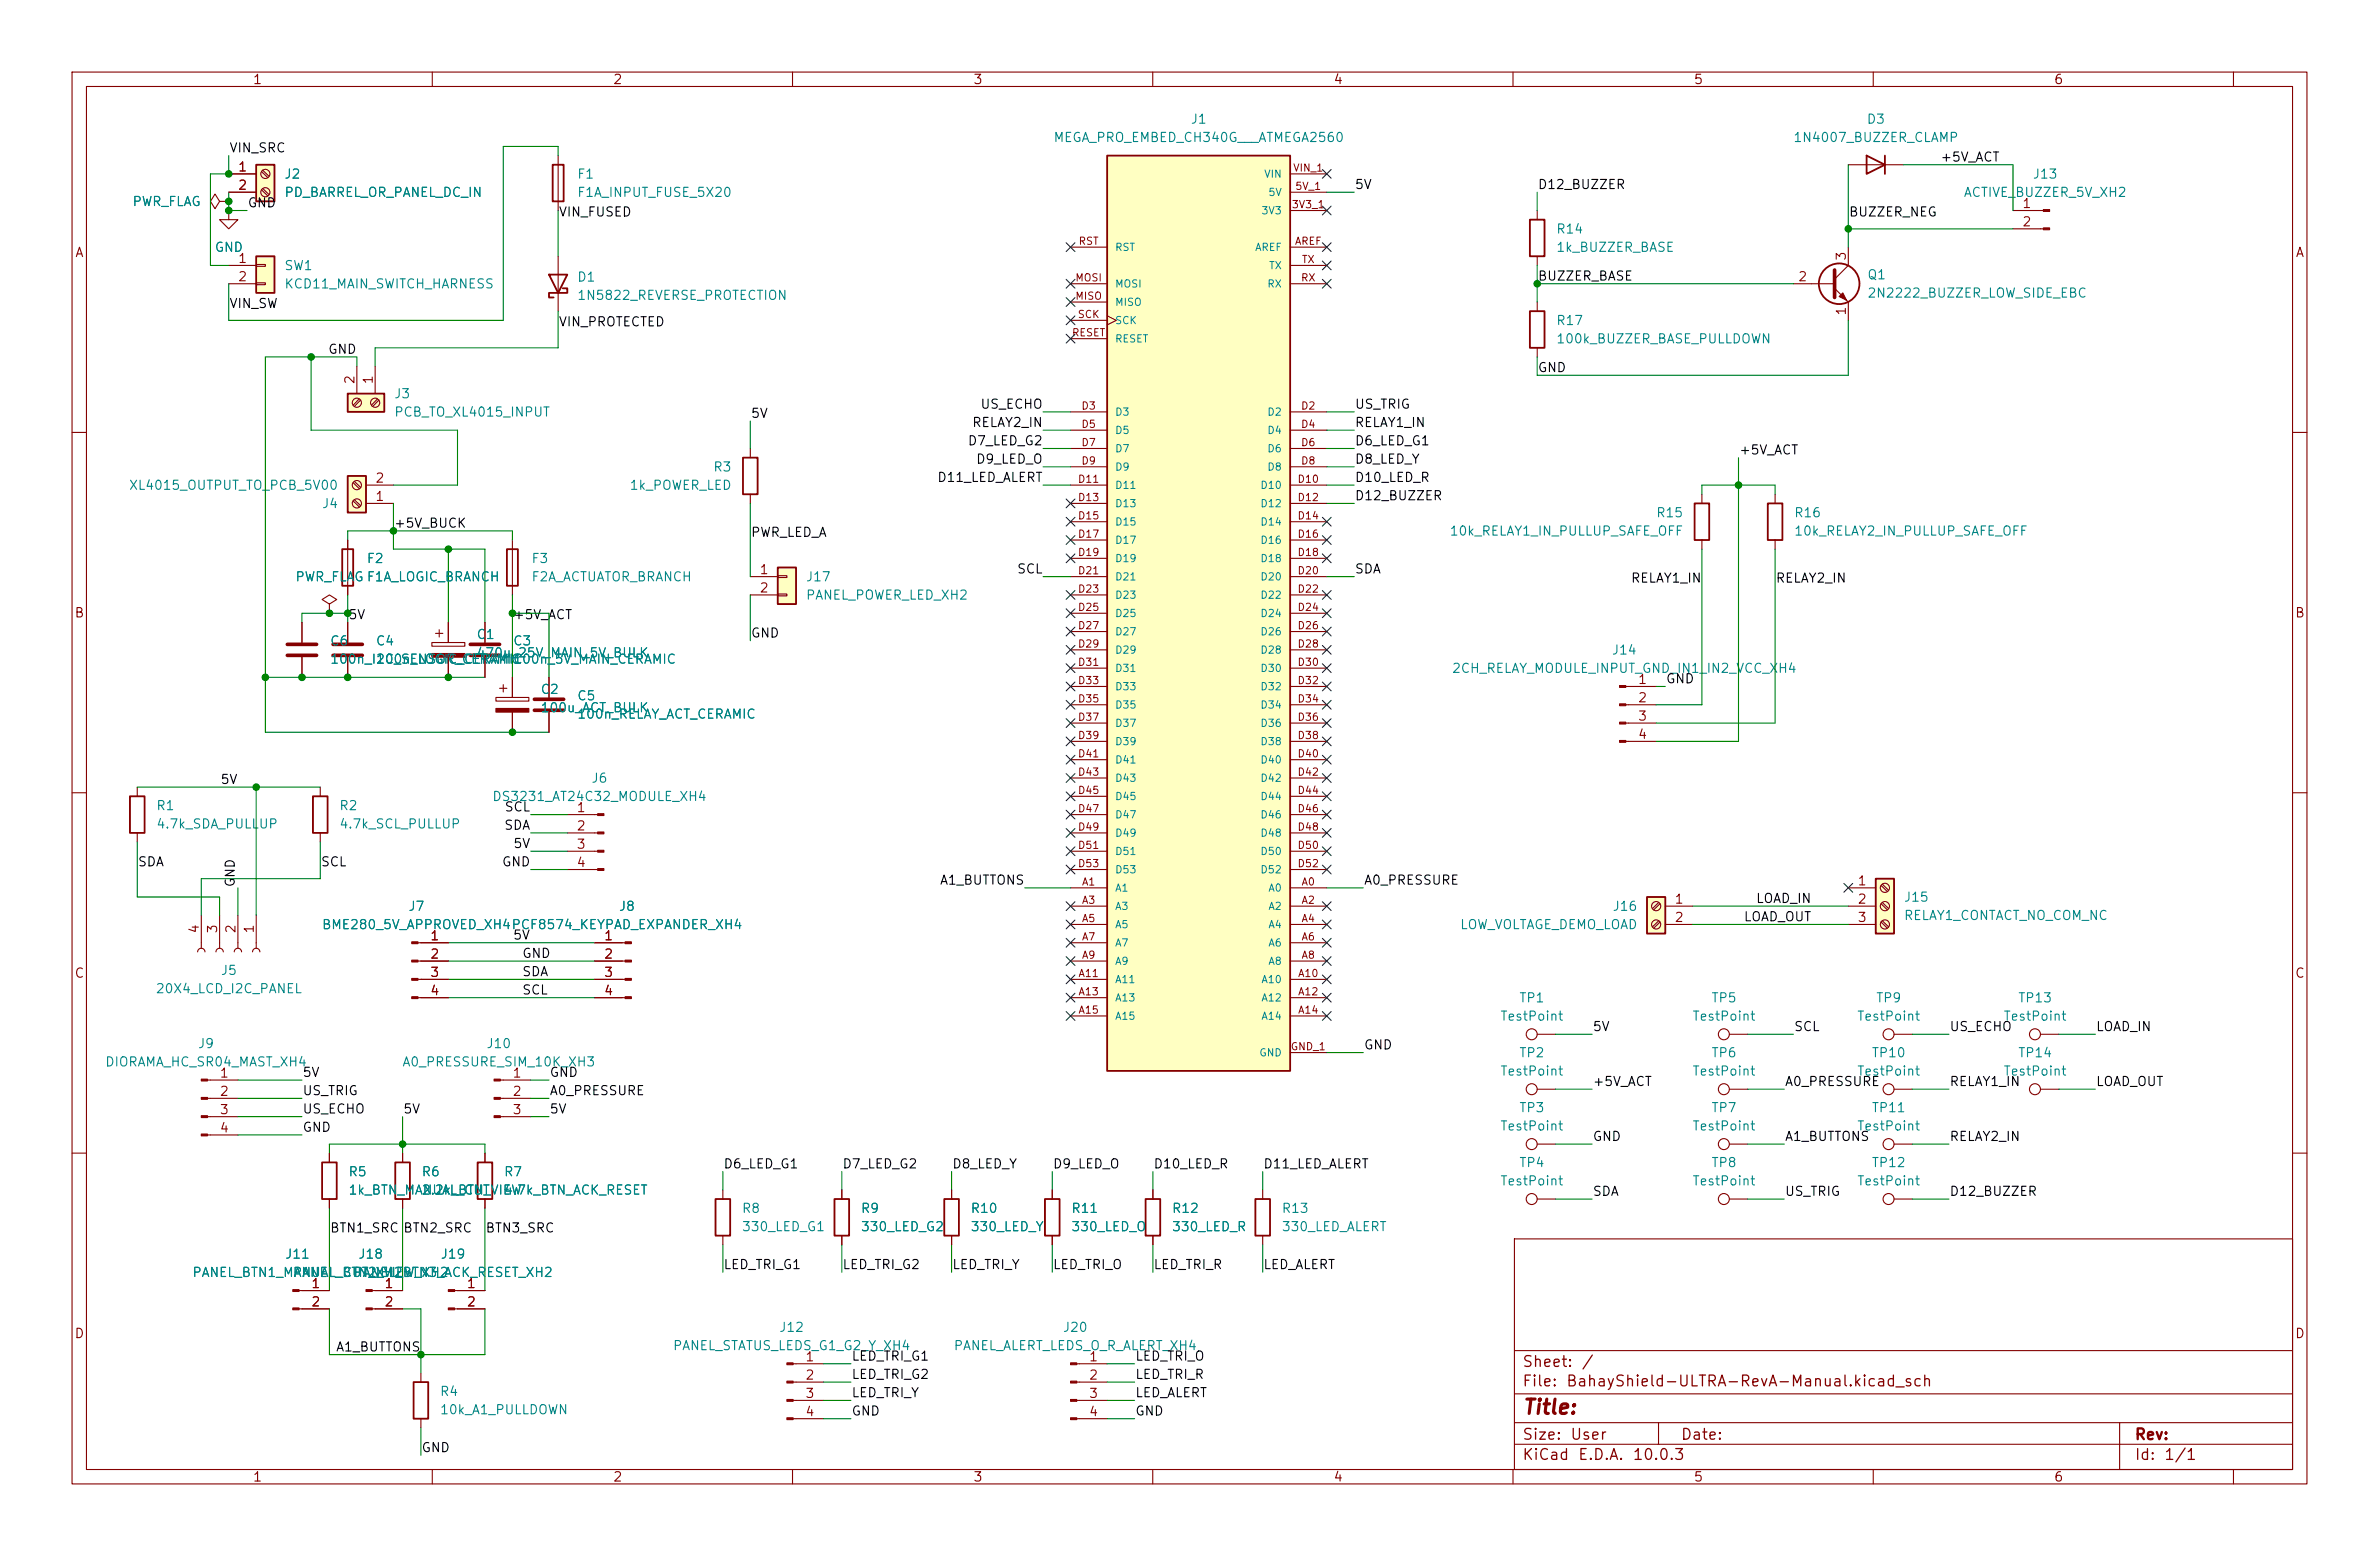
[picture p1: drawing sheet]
<svg xmlns="http://www.w3.org/2000/svg" width="330mm" height="216mm" viewBox="0 0 330 216" stroke-linecap="round" stroke-linejoin="round" font-family="sans-serif">
<defs><g id="words">
<text font-size="2" fill="#840000" x="211.2" y="196.7">Title:</text>
<g font-size="1.5" fill="#840000">
<text x="211.2" y="190">Sheet:</text>
<text x="219.4" y="190">/</text>
<text x="211.2" y="192.7">File:</text>
<text x="217.3" y="192.7">BahayShield-ULTRA-RevA-Manual.kicad_sch</text>
<text x="211.2" y="202.9">KiCad</text>
<text x="211.2" y="200.1">Size:</text>
<text x="217.9" y="200.1">User</text>
<text x="218.9" y="202.9">E.D.A.</text>
<text x="226.5" y="202.9">10.0.3</text>
<text x="233.2" y="200.1">Date:</text>
<text x="296.2" y="200.1">Rev:</text>
<text x="296.2" y="202.9">Id:</text>
<text x="300.3" y="202.9">1/1</text>
</g>
<g font-size="1.3" fill="#840000">
<text x="35" y="12">1</text>
<text x="85" y="12">2</text>
<text x="135" y="12">3</text>
<text x="185" y="12">4</text>
<text x="235" y="12">5</text>
<text x="285" y="12">6</text>
<text x="32.9" y="24.1">1</text>
<text x="32.9" y="26.6">2</text>
<text x="280.6" y="29.2">1</text>
<text x="10.3" y="36">A</text>
<text x="280.6" y="31.7">2</text>
<text x="318.5" y="36">A</text>
<text x="32.9" y="36.8">1</text>
<text x="32.9" y="39.3">2</text>
<text x="249.5" y="39.3">2</text>
<text x="256.5" y="36.3" transform="rotate(-90 256.5 36.3)">3</text>
<text x="256.5" y="43.9" transform="rotate(-90 256.5 43.9)">1</text>
<text x="49.5" y="53.4" transform="rotate(-90 49.5 53.4)">2</text>
<text x="52" y="53.4" transform="rotate(-90 52 53.4)">1</text>
<text x="52" y="69.8">1</text>
<text x="52" y="67.3">2</text>
<text x="105.3" y="80">1</text>
<text x="105.3" y="82.5">2</text>
<text x="10.3" y="86">B</text>
<text x="318.5" y="86">B</text>
<text x="227.3" y="95.2">1</text>
<text x="227.3" y="97.8">2</text>
<text x="227.3" y="100.3">3</text>
<text x="227.3" y="102.8">4</text>
<text x="79.9" y="113">1</text>
<text x="79.9" y="115.5">2</text>
<text x="79.9" y="118.1">3</text>
<text x="79.9" y="120.6">4</text>
<text x="232.3" y="125.7">1</text>
<text x="257.7" y="123.2">1</text>
<text x="257.7" y="125.7">2</text>
<text x="27.9" y="129.6" transform="rotate(-90 27.9 129.6)">4</text>
<text x="30.5" y="129.6" transform="rotate(-90 30.5 129.6)">3</text>
<text x="33" y="129.6" transform="rotate(-90 33 129.6)">2</text>
<text x="35.5" y="129.6" transform="rotate(-90 35.5 129.6)">1</text>
<text x="59.6" y="130.8">1</text>
<text x="83.7" y="130.8">1</text>
<text x="232.3" y="128.2">2</text>
<text x="257.7" y="128.2">3</text>
<text x="10.3" y="136">C</text>
<text x="59.6" y="133.3">2</text>
<text x="59.6" y="135.9">3</text>
<text x="83.7" y="133.3">2</text>
<text x="83.7" y="135.9">3</text>
<text x="318.5" y="136">C</text>
<text x="59.6" y="138.4">4</text>
<text x="83.7" y="138.4">4</text>
<text x="30.4" y="149.8">1</text>
<text x="71" y="149.8">1</text>
<text x="30.4" y="152.4">2</text>
<text x="30.4" y="154.9">3</text>
<text x="71" y="152.4">2</text>
<text x="71" y="154.9">3</text>
<text x="30.4" y="157.5">4</text>
<text x="43.1" y="179">1</text>
<text x="53.3" y="179">1</text>
<text x="64.7" y="179">1</text>
<text x="10.3" y="186">D</text>
<text x="43.1" y="181.6">2</text>
<text x="53.3" y="181.6">2</text>
<text x="64.7" y="181.6">2</text>
<text x="318.5" y="186">D</text>
<text x="111.7" y="189.2">1</text>
<text x="111.7" y="191.7">2</text>
<text x="151.1" y="189.2">1</text>
<text x="151.1" y="191.7">2</text>
<text x="111.7" y="194.3">3</text>
<text x="111.7" y="196.8">4</text>
<text x="151.1" y="194.3">3</text>
<text x="151.1" y="196.8">4</text>
<text x="35" y="205.9">1</text>
<text x="85" y="205.9">2</text>
<text x="135" y="205.9">3</text>
<text x="185" y="205.9">4</text>
<text x="235" y="205.9">5</text>
<text x="285" y="205.9">6</text>
</g>
<g font-size="1.3" fill="#008484">
<text x="165.2" y="17.5">J1</text>
<text x="259" y="17.5">D3</text>
<text x="146.1" y="20">MEGA_PRO_EMBED_CH340G___ATMEGA2560</text>
<text x="248.8" y="20">1N4007_BUZZER_CLAMP</text>
<text x="18.3" y="28.9">PWR_FLAG</text>
<text x="39.4" y="25.1">J2</text>
<text x="39.4" y="27.6">PD_BARREL_OR_PANEL_DC_IN</text>
<text x="80" y="25.1">F1</text>
<text x="80" y="27.6">F1A_INPUT_FUSE_5X20</text>
<text x="272.5" y="27.6">ACTIVE_BUZZER_5V_XH2</text>
<text x="282.1" y="25.1">J13</text>
<text x="29.7" y="35.3">GND</text>
<text x="215.9" y="32.7">R14</text>
<text x="215.9" y="35.3">1k_BUZZER_BASE</text>
<text x="39.4" y="40.3">KCD11_MAIN_SWITCH_HARNESS</text>
<text x="39.4" y="37.8">SW1</text>
<text x="80" y="39.4">D1</text>
<text x="80" y="41.9">1N5822_REVERSE_PROTECTION</text>
<text x="259.1" y="39.1">Q1</text>
<text x="259.1" y="41.6">2N2222_BUZZER_LOW_SIDE_EBC</text>
<text x="215.9" y="48">100k_BUZZER_BASE_PULLDOWN</text>
<text x="215.9" y="45.4">R17</text>
<text x="54.6" y="55.6">J3</text>
<text x="54.6" y="58.1">PCB_TO_XL4015_INPUT</text>
<text x="98.9" y="65.7">R3</text>
<text x="17.8" y="68.3">XL4015_OUTPUT_TO_PCB_5V00</text>
<text x="44.6" y="70.8">J4</text>
<text x="87.3" y="68.3">1k_POWER_LED</text>
<text x="201.1" y="74.6">10k_RELAY1_IN_PULLUP_SAFE_OFF</text>
<text x="229.8" y="72.1">R15</text>
<text x="248.9" y="72.1">R16</text>
<text x="248.9" y="74.6">10k_RELAY2_IN_PULLUP_SAFE_OFF</text>
<text x="40.9" y="81">PWR_FLAG F1A_LOGIC_BRANCH</text>
<text x="50.8" y="78.4">F2</text>
<text x="73.7" y="78.4">F3</text>
<text x="73.7" y="81">F2A_ACTUATOR_BRANCH</text>
<text x="111.8" y="83.5">PANEL_POWER_LED_XH2</text>
<text x="111.8" y="81">J17</text>
<text x="45.7" y="89.9">C6</text>
<text x="52.1" y="89.9">C4</text>
<text x="66" y="89">C1</text>
<text x="71.1" y="89.9">C3</text>
<text x="45.7" y="92.4">100n_I2C_SENSOR_CERAMIC</text>
<text x="52.1" y="92.4">100n_LOGIC_CERAMIC</text>
<text x="66" y="91.5">470u_25V_MAIN_5V_BULK</text>
<text x="71.1" y="92.4">100n_5V_MAIN_CERAMIC</text>
<text x="201.4" y="93.7">2CH_RELAY_MODULE_INPUT_GND_IN1_IN2_VCC_XH4</text>
<text x="223.6" y="91.1">J14</text>
<text x="74.9" y="96.6">C2</text>
<text x="74.9" y="99.1">100u_ACT_BULK</text>
<text x="80" y="97.5">C5</text>
<text x="80" y="100">100n_RELAY_ACT_CERAMIC</text>
<text x="21.6" y="112.7">R1</text>
<text x="47" y="112.7">R2</text>
<text x="68.2" y="111.5">DS3231_AT24C32_MODULE_XH4</text>
<text x="82" y="108.9">J6</text>
<text x="21.6" y="115.3">4.7k_SDA_PULLUP</text>
<text x="47" y="115.3">4.7k_SCL_PULLUP</text>
<text x="264.2" y="125.4">J15</text>
<text x="44.6" y="129.2">BME280_5V_APPROVED_XH4PCF8574_KEYPAD_EXPANDER_XH4</text>
<text x="56.6" y="126.7">J7</text>
<text x="85.8" y="126.7">J8</text>
<text x="202.6" y="129.2">LOW_VOLTAGE_DEMO_LOAD</text>
<text x="223.7" y="126.7">J16</text>
<text x="264.2" y="128">RELAY1_CONTACT_NO_COM_NC</text>
<text x="30.6" y="135.6">J5</text>
<text x="21.5" y="138.1">20X4_LCD_I2C_PANEL</text>
<text x="208.1" y="141.9">TestPoint</text>
<text x="210.8" y="139.4">TP1</text>
<text x="234.8" y="141.9">TestPoint</text>
<text x="237.4" y="139.4">TP5</text>
<text x="257.7" y="141.9">TestPoint</text>
<text x="260.3" y="139.4">TP9</text>
<text x="278" y="141.9">TestPoint</text>
<text x="280" y="139.4">TP13</text>
<text x="14.5" y="148.3">DIORAMA_HC_SR04_MAST_XH4</text>
<text x="27.4" y="145.8">J9</text>
<text x="55.7" y="148.3">A0_PRESSURE_SIM_10K_XH3</text>
<text x="67.4" y="145.8">J10</text>
<text x="208.1" y="149.6">TestPoint</text>
<text x="210.8" y="147">TP2</text>
<text x="234.8" y="149.6">TestPoint</text>
<text x="237.4" y="147">TP6</text>
<text x="257.7" y="149.6">TestPoint</text>
<text x="259.7" y="147">TP10</text>
<text x="278" y="149.6">TestPoint</text>
<text x="280" y="147">TP14</text>
<text x="210.8" y="154.6">TP3</text>
<text x="237.4" y="154.6">TP7</text>
<text x="259.7" y="154.6">TP11</text>
<text x="208.1" y="157.2">TestPoint</text>
<text x="234.8" y="157.2">TestPoint</text>
<text x="257.7" y="157.2">TestPoint</text>
<text x="48.3" y="163.5">R5</text>
<text x="48.3" y="166.1">1k_BTN_MANUAL_CUT</text>
<text x="58.4" y="163.5">R6</text>
<text x="58.4" y="166.1">2.2k_BTN_VIEW</text>
<text x="69.9" y="163.5">R7</text>
<text x="69.9" y="166.1">4.7k_BTN_ACK_RESET</text>
<text x="208.1" y="164.8">TestPoint</text>
<text x="210.8" y="162.3">TP4</text>
<text x="234.8" y="164.8">TestPoint</text>
<text x="237.4" y="162.3">TP8</text>
<text x="257.7" y="164.8">TestPoint</text>
<text x="259.7" y="162.3">TP12</text>
<text x="102.9" y="168.6">R8</text>
<text x="102.9" y="171.2">330_LED_G1</text>
<text x="119.4" y="168.6">R9</text>
<text x="119.4" y="171.2">330_LED_G2</text>
<text x="134.6" y="168.6">R10</text>
<text x="134.6" y="171.2">330_LED_Y</text>
<text x="148.6" y="171.2">330_LED_O</text>
<text x="148.6" y="168.6">R11</text>
<text x="162.6" y="168.6">R12</text>
<text x="162.6" y="171.2">330_LED_R</text>
<text x="177.8" y="171.2">330_LED_ALERT</text>
<text x="177.8" y="168.6">R13</text>
<text x="26.6" y="177.5">PANEL_BTN1_MANUAL_CUT_XH2</text>
<text x="39.5" y="175">J11</text>
<text x="40.5" y="177.5">PANEL_BTN2_VIEW_XH2</text>
<text x="48.9" y="177.5">PANEL_BTN3_ACK_RESET_XH2</text>
<text x="49.6" y="175">J18</text>
<text x="61.1" y="175">J19</text>
<text x="108.1" y="185.1">J12</text>
<text x="147.4" y="185.1">J20</text>
<text x="93.3" y="187.7">PANEL_STATUS_LEDS_G1_G2_Y_XH4</text>
<text x="132.3" y="187.7">PANEL_ALERT_LEDS_O_R_ALERT_XH4</text>
<text x="61" y="194">R4</text>
<text x="61" y="196.6">10k_A1_PULLDOWN</text>
</g>
<g font-size="1.3">
<text x="31.7" y="21.5">VIN_SRC</text>
<text x="269.2" y="22.7">+5V_ACT</text>
<text x="34.3" y="29.1">GND</text>
<text x="188" y="26.5">5V</text>
<text x="213.4" y="26.5">D12_BUZZER</text>
<text x="77.5" y="30.4">VIN_FUSED</text>
<text x="256.5" y="30.4">BUZZER_NEG</text>
<text x="213.4" y="39.2">BUZZER_BASE</text>
<text x="31.7" y="43.1">VIN_SW</text>
<text x="77.5" y="45.6">VIN_PROTECTED</text>
<text x="45.5" y="49.4">GND</text>
<text x="213.4" y="51.9">GND</text>
<text x="104.1" y="58.3">5V</text>
<text x="134.8" y="59.6">RELAY2_IN</text>
<text x="136" y="57">US_ECHO</text>
<text x="188" y="59.6">RELAY1_IN</text>
<text x="188" y="57">US_TRIG</text>
<text x="134.2" y="62.1">D7_LED_G2</text>
<text x="135.4" y="64.6">D9_LED_O</text>
<text x="188" y="64.6">D8_LED_Y</text>
<text x="188" y="62.1">D6_LED_G1</text>
<text x="241.3" y="63.4">+5V_ACT</text>
<text x="130" y="67.2">D11_LED_ALERT</text>
<text x="188" y="67.2">D10_LED_R</text>
<text x="188" y="69.7">D12_BUZZER</text>
<text x="54.6" y="73.5">+5V_BUCK</text>
<text x="104.1" y="74.8">PWR_LED_A</text>
<text x="141.1" y="79.9">SCL</text>
<text x="188" y="79.9">SDA</text>
<text x="226.3" y="81.2">RELAY1_IN</text>
<text x="246.4" y="81.2">RELAY2_IN</text>
<text x="48.3" y="86.2">5V</text>
<text x="71.1" y="86.2">+5V_ACT</text>
<text x="104.1" y="88.8">GND</text>
<text x="231.1" y="95.1">GND</text>
<text x="30.5" y="109.1">5V</text>
<text x="69.9" y="112.9">SCL</text>
<text x="69.9" y="115.4">SDA</text>
<text x="71.2" y="118">5V</text>
<text x="19" y="120.5">SDA</text>
<text x="32.9" y="123.2" transform="rotate(-90 32.9 123.2)">GND</text>
<text x="44.4" y="120.5">SCL</text>
<text x="69.6" y="120.5">GND</text>
<text x="130.4" y="123.1">A1_BUTTONS</text>
<text x="189.2" y="123.1">A0_PRESSURE</text>
<text x="243.6" y="125.6">LOAD_IN</text>
<text x="71.1" y="130.7">5V</text>
<text x="241.9" y="128.1">LOAD_OUT</text>
<text x="72.4" y="133.2">GND</text>
<text x="72.4" y="135.8">SDA</text>
<text x="72.4" y="138.3">SCL</text>
<text x="221" y="143.4">5V</text>
<text x="248.9" y="143.4">SCL</text>
<text x="270.5" y="143.4">US_ECHO</text>
<text x="290.8" y="143.4">LOAD_IN</text>
<text x="41.9" y="149.7">5V</text>
<text x="76.2" y="149.7">GND</text>
<text x="189.2" y="145.9">GND</text>
<text x="41.9" y="154.8">US_ECHO</text>
<text x="41.9" y="152.3">US_TRIG</text>
<text x="55.9" y="154.8">5V</text>
<text x="76.2" y="154.8">5V</text>
<text x="76.2" y="152.3">A0_PRESSURE</text>
<text x="221" y="151">+5V_ACT</text>
<text x="247.6" y="151">A0_PRESSURE</text>
<text x="270.5" y="151">RELAY1_IN</text>
<text x="290.8" y="151">LOAD_OUT</text>
<text x="41.9" y="157.4">GND</text>
<text x="221" y="158.6">GND</text>
<text x="247.6" y="158.6">A1_BUTTONS</text>
<text x="270.5" y="158.6">RELAY2_IN</text>
<text x="100.3" y="162.4">D6_LED_G1</text>
<text x="116.8" y="162.4">D7_LED_G2</text>
<text x="132.1" y="162.4">D8_LED_Y</text>
<text x="146" y="162.4">D9_LED_O</text>
<text x="160" y="162.4">D10_LED_R</text>
<text x="175.3" y="162.4">D11_LED_ALERT</text>
<text x="221" y="166.2">SDA</text>
<text x="247.6" y="166.2">US_TRIG</text>
<text x="270.5" y="166.2">D12_BUZZER</text>
<text x="45.7" y="171.3">BTN1_SRC BTN2_SRC</text>
<text x="67.3" y="171.3">BTN3_SRC</text>
<text x="100.3" y="176.4">LED_TRI_G1</text>
<text x="116.8" y="176.4">LED_TRI_G2</text>
<text x="132.1" y="176.4">LED_TRI_Y</text>
<text x="146" y="176.4">LED_TRI_O</text>
<text x="160" y="176.4">LED_TRI_R</text>
<text x="175.3" y="176.4">LED_ALERT</text>
<text x="46.5" y="187.8">A1_BUTTONS</text>
<text x="118.1" y="191.6">LED_TRI_G2</text>
<text x="118.1" y="189.1">LED_TRI_G1</text>
<text x="157.5" y="189.1">LED_TRI_O</text>
<text x="157.5" y="191.6">LED_TRI_R</text>
<text x="118.1" y="196.7">GND</text>
<text x="118.1" y="194.2">LED_TRI_Y</text>
<text x="157.5" y="196.7">GND</text>
<text x="157.5" y="194.2">LED_ALERT</text>
<text x="58.4" y="201.8">GND</text>
</g>
<g font-size="1" fill="#008484">
<text x="175" y="30">3V3</text>
<text x="175.4" y="24.9">VIN</text>
<text x="176" y="27.4">5V</text>
<text x="154.7" y="35.1">RST</text>
<text x="174.1" y="35.1">AREF</text>
<text x="154.7" y="40.1">MOSI</text>
<text x="175.8" y="40.1">RX</text>
<text x="176.1" y="37.6">TX</text>
<text x="154.7" y="42.7">MISO</text>
<text x="154.7" y="47.8">RESET</text>
<text x="154.7" y="45.2">SCK</text>
<text x="154.7" y="57.9">D3</text>
<text x="175.8" y="57.9">D2</text>
<text x="154.7" y="60.5">D5</text>
<text x="154.7" y="63">D7</text>
<text x="154.7" y="65.5">D9</text>
<text x="175.8" y="60.5">D4</text>
<text x="175.8" y="63">D6</text>
<text x="175.8" y="65.5">D8</text>
<text x="154.7" y="68.1">D11</text>
<text x="154.7" y="70.6">D13</text>
<text x="174.8" y="68.1">D10</text>
<text x="174.8" y="70.6">D12</text>
<text x="154.7" y="73.2">D15</text>
<text x="154.7" y="75.7">D17</text>
<text x="174.8" y="73.2">D14</text>
<text x="174.8" y="75.7">D16</text>
<text x="154.7" y="78.2">D19</text>
<text x="154.7" y="80.8">D21</text>
<text x="154.7" y="83.3">D23</text>
<text x="174.8" y="78.2">D18</text>
<text x="174.8" y="80.8">D20</text>
<text x="174.8" y="83.3">D22</text>
<text x="154.7" y="85.9">D25</text>
<text x="154.7" y="88.4">D27</text>
<text x="174.8" y="85.9">D24</text>
<text x="174.8" y="88.4">D26</text>
<text x="154.7" y="90.9">D29</text>
<text x="154.7" y="93.5">D31</text>
<text x="174.8" y="90.9">D28</text>
<text x="174.8" y="93.5">D30</text>
<text x="154.7" y="96">D33</text>
<text x="154.7" y="98.6">D35</text>
<text x="154.7" y="101.1">D37</text>
<text x="174.8" y="96">D32</text>
<text x="174.8" y="98.6">D34</text>
<text x="174.8" y="101.1">D36</text>
<text x="154.7" y="103.6">D39</text>
<text x="154.7" y="106.2">D41</text>
<text x="174.8" y="103.6">D38</text>
<text x="174.8" y="106.2">D40</text>
<text x="154.7" y="108.7">D43</text>
<text x="154.7" y="111.3">D45</text>
<text x="154.7" y="113.8">D47</text>
<text x="174.8" y="108.7">D42</text>
<text x="174.8" y="111.3">D44</text>
<text x="174.8" y="113.8">D46</text>
<text x="154.7" y="116.3">D49</text>
<text x="154.7" y="118.9">D51</text>
<text x="174.8" y="116.3">D48</text>
<text x="174.8" y="118.9">D50</text>
<text x="154.7" y="124">A1</text>
<text x="154.7" y="121.4">D53</text>
<text x="174.8" y="121.4">D52</text>
<text x="176" y="124">A0</text>
<text x="154.7" y="126.5">A3</text>
<text x="154.7" y="129">A5</text>
<text x="154.7" y="131.6">A7</text>
<text x="176" y="126.5">A2</text>
<text x="176" y="129">A4</text>
<text x="176" y="131.6">A6</text>
<text x="154.7" y="134.1">A9</text>
<text x="154.7" y="136.7">A11</text>
<text x="175" y="136.7">A10</text>
<text x="176" y="134.1">A8</text>
<text x="154.7" y="139.2">A13</text>
<text x="154.7" y="141.7">A15</text>
<text x="175" y="139.2">A12</text>
<text x="175" y="141.7">A14</text>
<text x="174.7" y="146.8">GND</text>
</g>
<g font-size="1" fill="#840000">
<text x="179.2" y="29.1">3V3_1</text>
<text x="179.4" y="24.1">VIN_1</text>
<text x="179.7" y="26.6">5V_1</text>
<text x="149.6" y="34.2">RST</text>
<text x="179.6" y="34.2">AREF</text>
<text x="149.2" y="41.8">MISO</text>
<text x="149.2" y="39.3">MOSI</text>
<text x="180.5" y="39.3">RX</text>
<text x="180.6" y="36.8">TX</text>
<text x="148.7" y="46.9">RESET</text>
<text x="149.5" y="44.4">SCK</text>
<text x="150" y="57.1">D3</text>
<text x="150" y="59.6">D5</text>
<text x="180.5" y="57.1">D2</text>
<text x="180.5" y="59.6">D4</text>
<text x="150" y="62.2">D7</text>
<text x="150" y="64.7">D9</text>
<text x="180.5" y="62.2">D6</text>
<text x="180.5" y="64.7">D8</text>
<text x="149.5" y="67.2">D11</text>
<text x="149.5" y="69.8">D13</text>
<text x="180" y="67.2">D10</text>
<text x="180" y="69.8">D12</text>
<text x="149.5" y="72.3">D15</text>
<text x="149.5" y="74.9">D17</text>
<text x="149.5" y="77.4">D19</text>
<text x="180" y="72.3">D14</text>
<text x="180" y="74.9">D16</text>
<text x="180" y="77.4">D18</text>
<text x="149.5" y="79.9">D21</text>
<text x="149.5" y="82.5">D23</text>
<text x="180" y="79.9">D20</text>
<text x="180" y="82.5">D22</text>
<text x="149.5" y="85">D25</text>
<text x="149.5" y="87.6">D27</text>
<text x="180" y="85">D24</text>
<text x="180" y="87.6">D26</text>
<text x="149.5" y="90.1">D29</text>
<text x="149.5" y="92.6">D31</text>
<text x="149.5" y="95.2">D33</text>
<text x="180" y="90.1">D28</text>
<text x="180" y="92.6">D30</text>
<text x="180" y="95.2">D32</text>
<text x="149.5" y="97.7">D35</text>
<text x="149.5" y="100.3">D37</text>
<text x="180" y="97.7">D34</text>
<text x="180" y="100.3">D36</text>
<text x="149.5" y="102.8">D39</text>
<text x="149.5" y="105.3">D41</text>
<text x="149.5" y="107.9">D43</text>
<text x="180" y="102.8">D38</text>
<text x="180" y="105.3">D40</text>
<text x="180" y="107.9">D42</text>
<text x="149.5" y="110.4">D45</text>
<text x="149.5" y="113">D47</text>
<text x="180" y="110.4">D44</text>
<text x="180" y="113">D46</text>
<text x="149.5" y="115.5">D49</text>
<text x="149.5" y="118">D51</text>
<text x="180" y="115.5">D48</text>
<text x="180" y="118">D50</text>
<text x="149.5" y="120.6">D53</text>
<text x="150.1" y="123.1">A1</text>
<text x="150.1" y="125.7">A3</text>
<text x="180" y="120.6">D52</text>
<text x="180.6" y="123.1">A0</text>
<text x="180.6" y="125.7">A2</text>
<text x="150.1" y="128.2">A5</text>
<text x="150.1" y="130.7">A7</text>
<text x="180.6" y="128.2">A4</text>
<text x="180.6" y="130.7">A6</text>
<text x="149.6" y="135.8">A11</text>
<text x="150.1" y="133.3">A9</text>
<text x="180.1" y="135.8">A10</text>
<text x="180.6" y="133.3">A8</text>
<text x="149.6" y="138.4">A13</text>
<text x="149.6" y="140.9">A15</text>
<text x="180.1" y="138.4">A12</text>
<text x="180.1" y="140.9">A14</text>
<text x="179.1" y="146">GND_1</text>
</g>
</g></defs>
<g fill="none" stroke="#840000" stroke-width=".15">
<path d="M10 10h310.2v195.9h-310.2zM12 12h306.2v191.9h-306.2zM60 10v2M110 10v2M160 10v2M210 10v2M260 10v2M310 10v2M77.5 21.6v7.6M77.5 35.6v7.6M279.4 29.2h4.2M279.4 31.8h4.2"/>
<path d="M10 60h2M246.4 68.6v1.3M246.4 74.9v1.3M318.2 60h2M45.7 83.8l1-.6-1-.6-1 .6 1 .6v1.3M45.7 85.1h.1M10 110h2M318.2 110h2M69.4 149.9h4.3M69.4 152.4h4.3M69.4 154.9h4.3M10 160h2"/>
<path d="M100.3 165.1v1.3M100.3 171.5v1.2M210.2 171.9h108v32h-108zM318.2 160h2M110.1 189.2h4.2M110.1 191.8h4.2M110.1 194.3h4.2M110.1 196.9h4.2M210.2 197.4h108M210.2 193.4h108M210.2 187.4h108M230.2 197.4v3"/>
<path d="M294.2 197.4v6.5M60 203.9v2M110 203.9v2M160 203.9v2M210 203.9v2M210.2 200.4h108M260 203.9v2M310 203.9v2"/>
</g>
<path d="M76.2 38.1h2.5l-1.2 2.5zM76.7 22.9h1.5v5h-1.5zM78.1 40h.6v.6h-2.5v.7h.6M245.4 69.9h2v5h-2zM99.3 166.4h2v5.1h-2z" fill="none" stroke="#840000" stroke-width=".25"/>
<g fill="#840000" stroke="#840000" stroke-width=".15">
<path d="M283.6 29.1h.9v.2h-.9z"/>
<path d="M283.6 31.6h.9v.3h-.9z"/>
<path d="M68.6 149.7h.8v.3h-.8z"/>
<path d="M68.6 152.3h.8v.2h-.8z"/>
<path d="M68.6 154.8h.8v.3h-.8z"/>
<path d="M109.2 189.1h.9v.3h-.9z"/>
<path d="M109.2 191.6h.9v.3h-.9z"/>
<path d="M109.2 194.2h.9v.2h-.9z"/>
<path d="M109.2 196.7h.9v.3h-.9z"/>
</g>
<path d="M48.3 54.6h5v2.6h-5z" fill="#ffffc2"/>
<path d="M48.3 54.6h5v2.6h-5zM57.4 191.8h2v5.1h-2z" fill="none" stroke="#840000" stroke-width=".25"/>
<g fill="none" stroke="#840000" stroke-width=".15">
<path d="M49.5 50.8v3.8M49.9 55.3l-.9 .9M50 55.5l-.8 .9M52.1 50.8v3.8M52.4 55.3l-.8 .9M52.6 55.5l-.9 .9M58.4 190.5v1.3M58.4 196.9v1.2"/>
<circle cx="49.5" cy="55.9" r=".63"/>
<circle cx="52.1" cy="55.9" r=".63"/>
</g>
<path d="M35.6 35.6h2.5v5h-2.5z" fill="#ffffc2"/>
<path d="M35.6 35.6h2.5v5h-2.5z" fill="none" stroke="#840000" stroke-width=".25"/>
<path d="M31.7 36.8h3.9M31.7 39.4h3.9M35.6 36.7h1.2v.3h-1.2zM35.6 39.2h1.2v.3h-1.2z" fill="none" stroke="#840000" stroke-width=".15"/>
<path d="M107.9 78.7h2.6v5.1h-2.6z" fill="#ffffc2"/>
<path d="M107.9 78.7h2.6v5.1h-2.6z" fill="none" stroke="#840000" stroke-width=".25"/>
<path d="M107.9 79.9h1.3v.2h-1.3zM104.1 80h3.8M104.1 82.6h3.8M107.9 82.4h1.3v.3h-1.3z" fill="none" stroke="#840000" stroke-width=".15"/>
<path d="M35.6 22.9h2.5v5h-2.5z" fill="#ffffc2"/>
<path d="M35.6 22.9h2.5v5h-2.5zM43.4 110.5h2.1v5.1h-2.1zM66.3 161.3h2v5.1h-2z" fill="none" stroke="#840000" stroke-width=".25"/>
<g fill="none" stroke="#840000" stroke-width=".15">
<path d="M31.7 29.2v1.3h1.3l-1.3 1.3-1.2-1.3h1.2M31.7 29.2h.1M31.7 24.1h3.9M31.7 26.7h3.9M36.3 23.8l.9 .8M36.3 26.3l.9 .9M36.5 23.6l.8 .9M36.5 26.2l.8 .8M68.8 96.8h4.6v.5h-4.6zM69.3 95.5h1.1M69.8 95v1M71.1 94v2.8"/>
<path d="M71.1 98.8v2.8M76.2 94v2.8M76.2 98.8v2.8M44.4 109.2v1.3M44.4 115.6v1.2M58 130.8h4.2M58 133.4h4.2M58 135.9h4.2M58 138.4h4.2M262.9 143.5h2.5M283.2 143.5h2.5M67.3 160v1.3"/>
<path d="M67.3 166.4v1.2"/>
<circle cx="36.8" cy="26.7" r=".63"/>
<circle cx="36.8" cy="24.1" r=".63"/>
<circle cx="262.1" cy="143.5" r=".76"/>
<circle cx="282.4" cy="143.5" r=".76"/>
</g>
<path d="M74.2 97h4M74.2 98.6h4" fill="none" stroke="#840000" stroke-width=".51"/>
<g fill="#840000" stroke="#840000" stroke-width=".15">
<path d="M68.8 98.3h4.6v.5h-4.6z"/>
<path d="M57.1 130.7h.9v.2h-.9z"/>
<path d="M57.1 133.2h.9v.3h-.9z"/>
<path d="M57.1 135.8h.9v.2h-.9z"/>
<path d="M57.1 138.3h.9v.3h-.9z"/>
</g>
<path d="M260.3 121.9h2.6v7.6h-2.6z" fill="#ffffc2"/>
<path d="M18 110.5h2.1v5.1h-2.1zM260.3 121.9h2.6v7.6h-2.6z" fill="none" stroke="#840000" stroke-width=".25"/>
<g fill="none" stroke="#840000" stroke-width=".15">
<path d="M30.5 27.9l-.7-1-.6 1 .6 1.1 .7-1.1h1.2M31.7 27.9h.1M41.9 86.4v2.8M41.9 91.2v2.8M48.3 86.4v2.8M48.3 91.2v2.8M19 109.2v1.3M19 115.6v1.2M256.5 123.2h3.8M256.5 125.7h3.8M256.5 128.3h3.8M261.1 122.9l.9 .8"/>
<path d="M261.1 125.4l.9 .8M261.1 127.9l.9 .9M261.3 122.7l.8 .8M261.3 125.2l.8 .9M261.3 127.8l.8 .8M262.9 151.1h2.5M283.2 151.1h2.5M149.5 189.2h4.2M149.5 191.8h4.2M149.5 194.3h4.2M149.5 196.9h4.2"/>
<circle cx="261.6" cy="123.2" r=".63"/>
<circle cx="261.6" cy="128.3" r=".63"/>
<circle cx="261.6" cy="125.7" r=".63"/>
<circle cx="262.1" cy="151.1" r=".76"/>
<circle cx="282.4" cy="151.1" r=".76"/>
</g>
<g fill="#840000" stroke="#840000" stroke-width=".15">
<path d="M148.6 189.1h.9v.3h-.9z"/>
<path d="M148.6 191.6h.9v.3h-.9z"/>
<path d="M148.6 194.2h.9v.2h-.9z"/>
<path d="M148.6 196.7h.9v.3h-.9z"/>
</g>
<path d="M39.9 89.4h4M39.9 90.9h4M46.2 89.4h4.1M46.2 90.9h4.1" fill="none" stroke="#840000" stroke-width=".51"/>
<path d="M48.3 66h2.5v5.1h-2.5z" fill="#ffffc2"/>
<path d="M212.3 30.5h2.1v5.1h-2.1zM48.3 66h2.5v5.1h-2.5zM70.4 76.2h1.5v5.1h-1.5zM235.2 69.9h2v5h-2zM44.7 161.3h2v5.1h-2zM54.9 161.3h2v5.1h-2zM115.8 166.4h2.1v5.1h-2.1zM131.1 166.4h2v5.1h-2zM145 166.4h2.1v5.1h-2.1zM159 166.4h2v5.1h-2zM174.2 166.4h2.1v5.1h-2.1z" fill="none" stroke="#840000" stroke-width=".25"/>
<g fill="none" stroke="#840000" stroke-width=".15">
<path d="M213.4 29.2v1.3M213.4 35.6v1.2M49 69.5l.9 .9M49 67l.9 .8M49.2 69.3l.9 .9M49.2 66.8l.9 .8M50.8 69.9h3.8M50.8 67.3h3.8M71.1 74.9v7.7M236.2 68.6v1.3M236.2 74.9v1.3M59.9 89.2h4.6v.5h-4.6z"/>
<path d="M60.5 87.9h1M61 87.4v1M62.2 86.4v2.8M62.2 91.2v2.8M67.3 86.4v2.8M67.3 91.2v2.8M225.7 95.3h4.2M225.7 97.8h4.2M78.7 113h4.3M78.7 115.6h4.3M78.7 118.1h4.3M225.7 100.3h4.2"/>
<path d="M225.7 102.9h4.2M78.7 120.7h4.3M82.5 130.8h4.3M82.5 133.4h4.3M82.5 135.9h4.3M82.5 138.4h4.3M213.4 143.5h2.5M240 158.8h2.6M240 143.5h2.6M240 151.1h2.6M262.9 158.8h2.5M41.5 179.1h4.2"/>
<path d="M45.7 160v1.3M45.7 166.4v1.2M51.7 179.1h4.2M55.9 160v1.3M55.9 166.4v1.2M116.8 165.1v1.3M116.8 171.5v1.2M132.1 165.1v1.3M132.1 171.5v1.2M146 165.1v1.3M146 171.5v1.2M160 165.1v1.3"/>
<path d="M160 171.5v1.2M175.3 165.1v1.3M175.3 171.5v1.2M240 166.4h2.6M262.9 166.4h2.5M41.5 181.6h4.2M51.7 181.6h4.2"/>
<circle cx="49.5" cy="69.8" r=".63"/>
<circle cx="49.5" cy="67.3" r=".63"/>
<circle cx="212.6" cy="143.5" r=".76"/>
<circle cx="239.3" cy="158.7" r=".76"/>
<circle cx="239.3" cy="143.5" r=".76"/>
<circle cx="239.3" cy="151.1" r=".76"/>
<circle cx="262.1" cy="158.7" r=".76"/>
<circle cx="239.3" cy="166.4" r=".76"/>
<circle cx="262.1" cy="166.4" r=".76"/>
</g>
<g fill="#840000" stroke="#840000" stroke-width=".15">
<path d="M59.9 90.7h4.6v.5h-4.6z"/>
<path d="M83 112.9h.8v.3h-.8z"/>
<path d="M83 115.4h.8v.3h-.8z"/>
<path d="M83 118h.8v.2h-.8z"/>
<path d="M83 120.5h.8v.3h-.8z"/>
<path d="M50.8 178.9h.9v.3h-.9z"/>
<path d="M50.8 181.5h.9v.2h-.9z"/>
<path d="M40.6 178.9h.9v.3h-.9z"/>
<path d="M40.6 181.5h.9v.2h-.9z"/>
<path d="M224.8 95.1h.9v.3h-.9z"/>
<path d="M224.8 97.7h.9v.2h-.9z"/>
<path d="M224.8 100.2h.9v.3h-.9z"/>
<path d="M224.8 102.7h.9v.3h-.9z"/>
<path d="M86.8 130.7h.8v.2h-.8z"/>
<path d="M86.8 133.2h.8v.3h-.8z"/>
<path d="M86.8 135.8h.8v.2h-.8z"/>
<path d="M86.8 138.3h.8v.3h-.8z"/>
</g>
<path d="M65.3 89.4h4M65.3 90.9h4" fill="none" stroke="#840000" stroke-width=".51"/>
<path d="M228.6 124.5h2.5v5h-2.5z" fill="#ffffc2"/>
<path d="M259.1 21.6l2.5 1.3-2.5 1.2zM261.6 21.6v2.5M47.5 76.2h1.5v5.1h-1.5zM103.1 63.5h2.1v5.1h-2.1zM228.6 124.5h2.5v5h-2.5z" fill="none" stroke="#840000" stroke-width=".25"/>
<g fill="none" stroke="#840000" stroke-width=".15">
<path d="M256.5 22.9h7.7M48.3 74.9v7.7M104.1 62.2v1.3M104.1 68.6v1.3M27.4 132.1a.51 .51 0 0 1 .5-.5 .51 .51 0 0 1 .5 .5M27.9 127v4.6M30 132.1a.51 .51 0 0 1 .5-.5 .51 .51 0 0 1 .5 .5M30.5 127v4.6M32.5 132.1a.51 .51 0 0 1 .5-.5 .51 .51 0 0 1 .5 .5M33 127v4.6M35.1 132.1a.51 .51 0 0 1 .5-.5 .51 .51 0 0 1 .5 .5M35.6 127v4.6"/>
<path d="M230.2 125.2l-.8 .9M230.2 127.8l-.8 .8M230.4 125.4l-.9 .8M230.4 127.9l-.9 .9M231.1 125.7h3.8M231.1 128.3h3.8M28.8 149.9h4.2M28.8 152.4h4.2M28.8 154.9h4.2M28.8 157.5h4.2M213.4 158.8h2.5M213.4 151.1h2.5"/>
<path d="M63.1 179.1h4.2M213.4 166.4h2.5M63.1 181.6h4.2"/>
<circle cx="229.9" cy="128.3" r=".63"/>
<circle cx="229.9" cy="125.7" r=".63"/>
<circle cx="212.6" cy="158.7" r=".76"/>
<circle cx="212.6" cy="151.1" r=".76"/>
<circle cx="212.6" cy="166.4" r=".76"/>
</g>
<g fill="#840000" stroke="#840000" stroke-width=".15">
<path d="M62.2 178.9h.9v.3h-.9z"/>
<path d="M62.2 181.5h.9v.2h-.9z"/>
<path d="M27.9 149.7h.9v.3h-.9z"/>
<path d="M27.9 152.3h.9v.2h-.9z"/>
<path d="M27.9 154.8h.9v.3h-.9z"/>
<path d="M27.9 157.4h.9v.2h-.9z"/>
</g>
<path d="M153.7 21.6h25.4v127h-25.4z" fill="#ffffc2"/>
<g fill="none" stroke="#840000" stroke-width=".25">
<path d="M153.7 21.6h25.4v127h-25.4zM212.3 43.2h2.1v5.1h-2.1z"/>
<circle cx="255.3" cy="39.4" r="2.82"/>
</g>
<g fill="none" stroke="#840000" stroke-width=".15">
<path d="M31.7 29.2h.1M31.7 27.9h.1M31.7 26.7h3.9M31.7 24.1h3.9M148.6 34.3h5.1M148.6 39.4h5.1M179.1 29.2h5M179.1 26.7h5M179.1 34.3h5M179.1 39.4h5M179.1 36.8h5M179.1 24.1h5"/>
<path d="M248.9 39.4h5.7M256.5 34.3v2.5l-1.9 1.9M148.6 57.2h5.1M148.6 59.7h5.1M148.6 41.9h5.1M148.6 47h5.1M148.6 44.5h5.1M153.7 43.8l1.2 .7-1.2 .6M179.1 57.2h5M179.1 59.7h5M213.4 41.9v1.3M213.4 48.3v1.2"/>
<path d="M254.6 40l1.9 1.9v2.6M48.3 74.9v1.3M148.6 62.2h5.1M148.6 64.8h5.1M148.6 67.3h5.1M148.6 69.9h5.1M148.6 72.4h5.1M148.6 74.9h5.1M148.6 77.5h5.1M179.1 62.2h5M179.1 64.8h5M179.1 67.3h5"/>
<path d="M179.1 69.9h5M179.1 72.4h5M179.1 74.9h5M179.1 77.5h5M41.9 86.4v2.8M41.9 91.2v2.8M45.7 85.1h.1M48.3 81.3v1.3M48.3 86.4v2.8M48.3 91.2v2.8M62.2 86.4v2.8M62.2 91.2v2.8"/>
<path d="M67.3 86.4v2.8M67.3 91.2v2.8M71.1 94v2.8M71.1 98.8v2.8M76.2 94v2.8M76.2 98.8v2.8M148.6 80h5.1M148.6 82.6h5.1M148.6 85.1h5.1M148.6 87.6h5.1M148.6 90.2h5.1M148.6 92.7h5.1"/>
<path d="M148.6 95.3h5.1M148.6 97.8h5.1M179.1 80h5M179.1 82.6h5M179.1 85.1h5M179.1 87.6h5M179.1 90.2h5M179.1 92.7h5M179.1 95.3h5M179.1 97.8h5M148.6 100.3h5.1M148.6 102.9h5.1"/>
<path d="M148.6 105.4h5.1M148.6 108h5.1M148.6 110.5h5.1M148.6 113h5.1M148.6 115.6h5.1M148.6 118.1h5.1M179.1 100.3h5M179.1 102.9h5M179.1 105.4h5M179.1 108h5M179.1 110.5h5M179.1 113h5"/>
<path d="M179.1 115.6h5M179.1 118.1h5M58.4 130.8h3.8M58.4 133.4h3.8M58.4 135.9h3.8M58.4 138.4h3.8M82.5 130.8h3.9M82.5 133.4h3.9M82.5 135.9h3.9M82.5 138.4h3.9M148.6 123.2h5.1M148.6 125.7h5.1"/>
<path d="M148.6 128.3h5.1M148.6 130.8h5.1M148.6 133.4h5.1M148.6 135.9h5.1M148.6 138.4h5.1M148.6 120.7h5.1M179.1 123.2h5M179.1 125.7h5M179.1 128.3h5M179.1 130.8h5M179.1 133.4h5M179.1 135.9h5"/>
<path d="M179.1 138.4h5M179.1 120.7h5M148.6 141h5.1M179.1 141h5M179.1 146.1h5M41.9 179.1h3.8M45.7 160v1.3M45.7 166.4v1.2M52.1 179.1h3.8M55.9 160v1.3M55.9 166.4v1.2M63.5 179.1h3.8"/>
<path d="M67.3 160v1.3M67.3 166.4v1.2M116.8 165.1v1.3M116.8 171.5v1.2M132.1 165.1v1.3M132.1 171.5v1.2M146 165.1v1.3M146 171.5v1.2M160 165.1v1.3M160 171.5v1.2M41.9 181.6h3.8M52.1 181.6h3.8"/>
<path d="M63.5 181.6h3.8"/>
</g>
<path d="M254.6 37.5v3.8" fill="none" stroke="#840000" stroke-width=".51"/>
<path d="M255.3 41.1l.5-.5 .5 1.1z" fill="#840000" stroke="#840000" stroke-width=".15"/>
<g fill="none" stroke="#008400" stroke-width=".15">
<path d="M31.7 21.6v2.5h-2.5v12.7h2.5M31.7 26.7v2.5h2.6M77.5 21.6v-1.3h-7.7v24.2h-38.1v-5.1M77.5 29.2v6.4M184.1 26.7h3.9M213.4 26.7v2.5M213.4 36.8v5.1M213.4 39.4h35.5M256.5 22.9v11.4M256.5 31.8h22.9M264.2 22.9h15.2v6.3M43.2 49.5v10.2h20.3v7.6h-8.9"/>
<path d="M49.5 50.8v-1.3h-12.7v52.1h39.4M77.5 43.2v5.1h-25.4v2.5M104.1 58.4v3.8M144.8 59.7h3.8M144.8 57.2h3.8M184.1 59.7h3.9M184.1 57.2h3.9M256.5 44.5v7.6h-43.1v-2.6M48.3 74.9v-1.2h22.8v1.2M54.6 69.9v6.3h12.7v10.2M62.2 76.2v10.2M104.1 69.9v10.1"/>
<path d="M144.8 67.3h3.8M144.8 62.2h3.8M144.8 64.8h3.8M184.1 67.3h3.9M184.1 62.2h3.9M184.1 64.8h3.9M184.1 69.9h3.9M236.2 68.6v-1.3h10.2v1.3M236.2 76.2v21.6h-6.3M241.3 63.5v39.4h-11.4M246.4 76.2v24.1h-16.5M36.8 94h30.5"/>
<path d="M48.3 85.1h-6.4v1.3M48.3 82.6v3.8M71.1 85.1h5.1v8.9M71.1 82.6v11.4M104.1 82.6v6.3M144.8 80h3.8M184.1 80h3.9M229.9 95.3h1.2M19 109.2h25.4M19 116.8v7.7h11.5v2.5M35.6 109.2v17.8M44.4 116.8v5.1h-16.5v5.1"/>
<path d="M73.7 115.6h5M73.7 118.1h5M73.7 113h5M33 123.2v3.8M62.2 133.4h20.3M62.2 135.9h20.3M62.2 130.8h20.3M62.2 138.4h20.3M73.7 120.7h5M142.2 123.2h6.4M184.1 123.2h5.1M234.9 128.3h21.6"/>
<path d="M234.9 125.7h21.6M33 152.4h8.9M33 154.9h8.9M33 149.9h8.9M33 157.5h8.9M55.9 154.9v5.1M73.7 152.4h2.5M73.7 154.9h2.5M73.7 149.9h2.5M184.1 146.1h5.1M215.9 158.8h5.1M215.9 143.5h5.1"/>
<path d="M215.9 151.1h5.1M242.6 158.8h5M242.6 143.5h6.3M242.6 151.1h5M265.4 158.8h5.1M265.4 143.5h5.1M265.4 151.1h5.1M285.7 143.5h5.1M285.7 151.1h5.1M45.7 160v-1.2h21.6v1.2M45.7 167.6v11.5M55.9 167.6v11.5"/>
<path d="M67.3 167.6v11.5M100.3 162.6v2.5M100.3 172.7v3.8M116.8 162.6v2.5M116.8 172.7v3.8M132.1 162.6v2.5M132.1 172.7v3.8M146 162.6v2.5M146 172.7v3.8M160 162.6v2.5M160 172.7v3.8M175.3 162.6v2.5"/>
<path d="M175.3 172.7v3.8M215.9 166.4h5.1M242.6 166.4h5M265.4 166.4h5.1M45.7 181.6v6.4h21.6v-6.4M55.9 181.6h2.5v8.9M58.4 198.1v3.8M114.3 196.9h3.8M114.3 189.2h3.8M114.3 191.8h3.8M114.3 194.3h3.8M153.7 196.9h3.8"/>
<path d="M153.7 189.2h3.8M153.7 191.8h3.8M153.7 194.3h3.8"/>
</g>
<g fill="none" stroke="#000084" stroke-width=".15">
<path d="M148 33.7l1.2 1.2M148 38.8l1.2 1.2M149.2 33.7l-1.2 1.2M149.2 38.8l-1.2 1.2M183.5 28.6l1.3 1.2M183.5 36.2l1.3 1.2M183.5 33.7l1.3 1.2M183.5 23.5l1.3 1.2M183.5 38.8l1.3 1.2M184.8 28.6l-1.3 1.2M184.8 36.2l-1.3 1.2M184.8 33.7l-1.3 1.2"/>
<path d="M184.8 38.8l-1.3 1.2M184.8 23.5l-1.3 1.2M148 41.3l1.2 1.2M148 43.8l1.2 1.3M148 46.4l1.2 1.2M149.2 41.3l-1.2 1.2M149.2 43.8l-1.2 1.3M149.2 46.4l-1.2 1.2M148 74.3l1.2 1.2M148 76.9l1.2 1.2M148 71.8l1.2 1.2M148 69.2l1.2 1.3"/>
<path d="M149.2 69.2l-1.2 1.3M149.2 74.3l-1.2 1.2M149.2 76.9l-1.2 1.2M149.2 71.8l-1.2 1.2M183.5 71.8l1.3 1.2M183.5 76.9l1.3 1.2M183.5 74.3l1.3 1.2M184.8 71.8l-1.3 1.2M184.8 76.9l-1.3 1.2M184.8 74.3l-1.3 1.2M148 97.2l1.2 1.2M148 99.7l1.2 1.2"/>
<path d="M148 84.5l1.2 1.2M148 81.9l1.2 1.3M148 92.1l1.2 1.2M148 87l1.2 1.2M148 94.6l1.2 1.3M148 89.6l1.2 1.2M149.2 97.2l-1.2 1.2M149.2 99.7l-1.2 1.2M149.2 84.5l-1.2 1.2M149.2 81.9l-1.2 1.3M149.2 92.1l-1.2 1.2M149.2 87l-1.2 1.2"/>
<path d="M149.2 94.6l-1.2 1.3M149.2 89.6l-1.2 1.2M183.5 87l1.3 1.2M183.5 92.1l1.3 1.2M183.5 89.6l1.3 1.2M183.5 94.6l1.3 1.3M183.5 97.2l1.3 1.2M183.5 99.7l1.3 1.2M183.5 81.9l1.3 1.3M183.5 84.5l1.3 1.2M184.8 99.7l-1.3 1.2M184.8 92.1l-1.3 1.2"/>
<path d="M184.8 89.6l-1.3 1.2M184.8 84.5l-1.3 1.2M184.8 94.6l-1.3 1.3M184.8 87l-1.3 1.2M184.8 97.2l-1.3 1.2M184.8 81.9l-1.3 1.3M148 102.3l1.2 1.2M148 117.5l1.2 1.2M148 115l1.2 1.2M148 109.9l1.2 1.2M148 112.4l1.2 1.2M148 104.8l1.2 1.2"/>
<path d="M148 107.3l1.2 1.3M149.2 107.3l-1.2 1.3M149.2 109.9l-1.2 1.2M149.2 102.3l-1.2 1.2M149.2 117.5l-1.2 1.2M149.2 115l-1.2 1.2M149.2 112.4l-1.2 1.2M149.2 104.8l-1.2 1.2M183.5 115l1.3 1.2M183.5 112.4l1.3 1.2M183.5 107.3l1.3 1.3M183.5 104.8l1.3 1.2"/>
<path d="M183.5 109.9l1.3 1.2M183.5 102.3l1.3 1.2M183.5 117.5l1.3 1.2M184.8 102.3l-1.3 1.2M184.8 115l-1.3 1.2M184.8 112.4l-1.3 1.2M184.8 104.8l-1.3 1.2M184.8 107.3l-1.3 1.3M184.8 109.9l-1.3 1.2M184.8 117.5l-1.3 1.2M148 135.3l1.2 1.2M148 127.7l1.2 1.2"/>
<path d="M148 137.8l1.2 1.2M148 132.7l1.2 1.3M148 125.1l1.2 1.2M148 120l1.2 1.3M148 130.2l1.2 1.2M149.2 135.3l-1.2 1.2M149.2 127.7l-1.2 1.2M149.2 137.8l-1.2 1.2M149.2 132.7l-1.2 1.3M149.2 125.1l-1.2 1.2M149.2 120l-1.2 1.3M149.2 130.2l-1.2 1.2"/>
<path d="M183.5 137.8l1.3 1.2M183.5 120l1.3 1.3M183.5 130.2l1.3 1.2M183.5 135.3l1.3 1.2M183.5 132.7l1.3 1.3M183.5 125.1l1.3 1.2M183.5 127.7l1.3 1.2M184.8 137.8l-1.3 1.2M184.8 120l-1.3 1.3M184.8 130.2l-1.3 1.2M184.8 135.3l-1.3 1.2M184.8 132.7l-1.3 1.3"/>
<path d="M184.8 125.1l-1.3 1.2M184.8 127.7l-1.3 1.2M255.9 122.6l1.2 1.2M257.1 122.6l-1.2 1.2M148 140.4l1.2 1.2M149.2 140.4l-1.2 1.2M183.5 140.4l1.3 1.2M184.8 140.4l-1.3 1.2"/>
</g>
<g fill="#008400" stroke="#008400" stroke-width=".14">
<circle cx="43.2" cy="49.5" r=".46"/>
<circle cx="31.7" cy="29.2" r=".46"/>
<circle cx="31.7" cy="27.9" r=".46"/>
<circle cx="31.7" cy="24.1" r=".46"/>
<circle cx="55.9" cy="158.8" r=".46"/>
<circle cx="58.4" cy="188" r=".46"/>
<circle cx="45.7" cy="85.1" r=".46"/>
<circle cx="48.3" cy="94" r=".46"/>
<circle cx="62.2" cy="94" r=".46"/>
<circle cx="71.1" cy="85.1" r=".46"/>
<circle cx="48.3" cy="85.1" r=".46"/>
<circle cx="41.9" cy="94" r=".46"/>
<circle cx="36.8" cy="94" r=".46"/>
<circle cx="35.6" cy="109.2" r=".46"/>
<circle cx="71.1" cy="101.6" r=".46"/>
<circle cx="62.2" cy="76.2" r=".46"/>
<circle cx="54.6" cy="73.7" r=".46"/>
<circle cx="213.4" cy="39.4" r=".46"/>
<circle cx="256.5" cy="31.8" r=".46"/>
<circle cx="241.3" cy="67.3" r=".46"/>
</g>
<use href="#words"/>
</svg>
